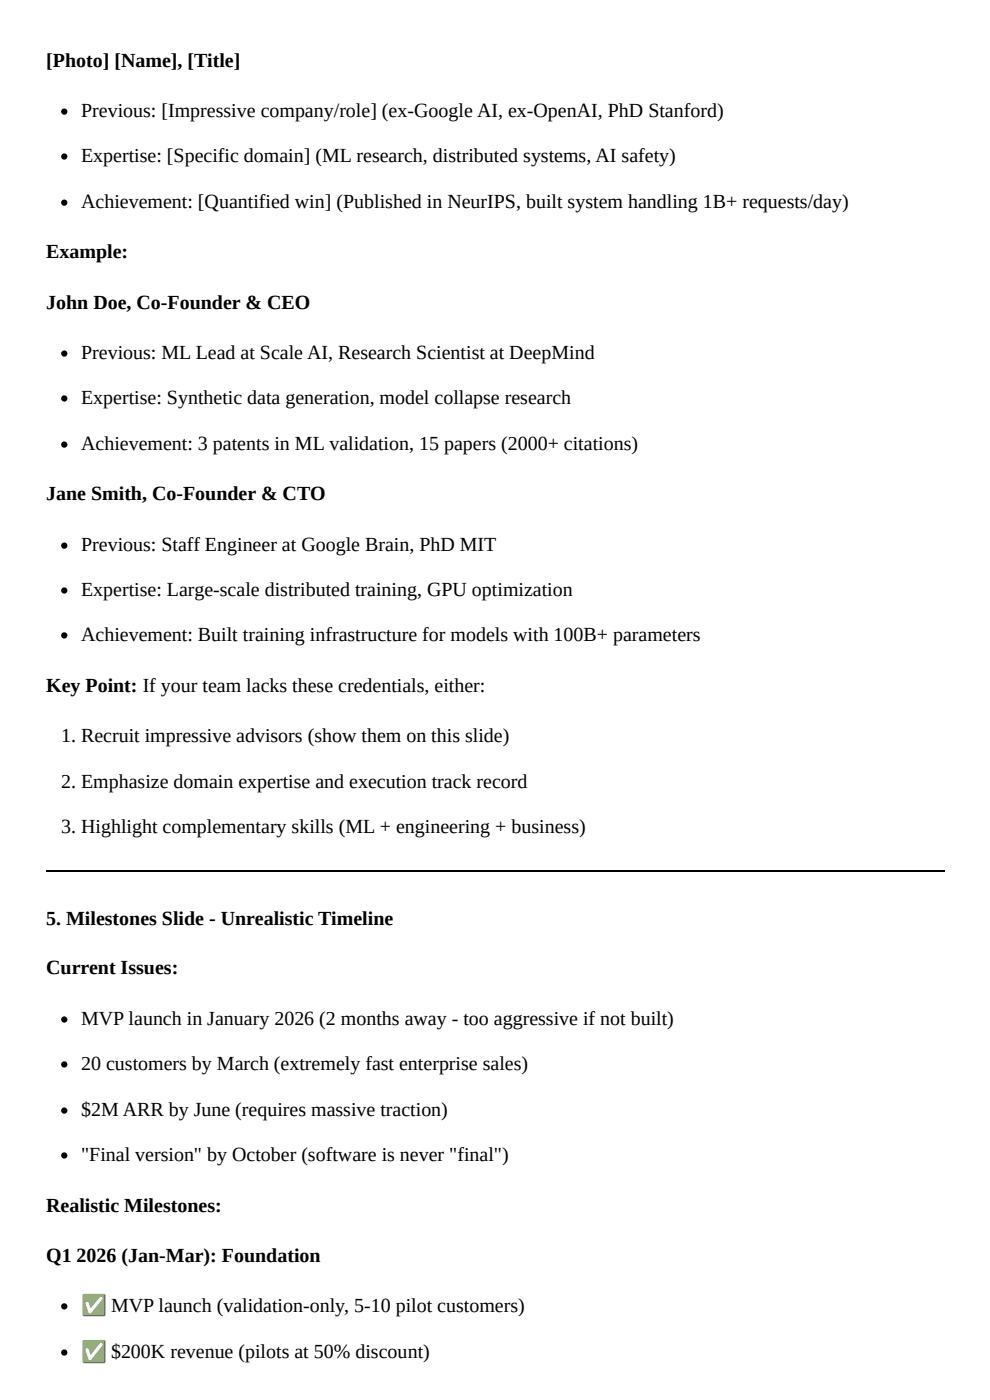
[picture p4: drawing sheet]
<svg xmlns="http://www.w3.org/2000/svg" width="210mm" height="297mm" viewBox="0 0 210 297" stroke-linecap="round" stroke-linejoin="round" font-family="sans-serif">
<defs><g id="words">
<g font-size="4.2">
<text x="9.8" y="14.3">[Photo] [Name], [Title]</text>
<text x="17.2" y="24.9">Previous: [Impressive company/role] (ex-Google AI, ex-OpenAI, PhD Stanford)</text>
<text x="17.2" y="34.4">Expertise: [Specific domain] (ML research, distributed systems, AI safety)</text>
<text x="17.2" y="44.2">Achievement: [Quantified win] (Published in NeurIPS, built system handling 1B+ requests/day)</text>
<text x="9.8" y="54.8">Example:</text>
<text x="9.8" y="65.6">John Doe, Co-Founder &amp; CEO</text>
<text x="17.2" y="76.2">Previous: ML Lead at Scale AI, Research Scientist at DeepMind</text>
<text x="17.2" y="85.7">Expertise: Synthetic data generation, model collapse research</text>
<text x="17.2" y="95.5">Achievement: 3 patents in ML validation, 15 papers (2000+ citations)</text>
<text x="9.8" y="106.1">Jane Smith, Co-Founder &amp; CTO</text>
<text x="17.2" y="116.9">Previous: Staff Engineer at Google Brain, PhD MIT</text>
<text x="17.2" y="126.5">Expertise: Large-scale distributed training, GPU optimization</text>
<text x="17.2" y="136">Achievement: Built training infrastructure for models with 100B+ parameters</text>
<text x="9.8" y="146.8">Key Point: If your team lacks these credentials, either:</text>
<text x="13" y="157.4">1. Recruit impressive advisors (show them on this slide)</text>
<text x="13" y="167.2">2. Emphasize domain expertise and execution track record</text>
<text x="13" y="176.7">3. Highlight complementary skills (ML + engineering + business)</text>
<text x="9.8" y="196.3">5. Milestones Slide - Unrealistic Timeline</text>
<text x="9.8" y="206.6">Current Issues:</text>
<text x="17.2" y="217.5">MVP launch in January 2026 (2 months away - too aggressive if not built)</text>
<text x="17.2" y="227">20 customers by March (extremely fast enterprise sales)</text>
<text x="17.2" y="236.8">$2M ARR by June (requires massive traction)</text>
<text x="17.2" y="246.3">&quot;Final version&quot; by October (software is never &quot;final&quot;)</text>
<text x="9.8" y="257.2">Realistic Milestones:</text>
<text x="9.8" y="267.8">Q1 2026 (Jan-Mar): Foundation</text>
<text x="17.2" y="278.3">✅ MVP launch (validation-only, 5-10 pilot customers)</text>
<text x="17.2" y="288.1">✅ $200K revenue (pilots at 50% discount)</text>
</g>
</g></defs>
<g fill="#000">
<circle cx="13.6" cy="33.2" r=".66"/>
<circle cx="13.6" cy="23.7" r=".66"/>
<circle cx="13.6" cy="43" r=".66"/>
<circle cx="13.6" cy="75" r=".66"/>
<circle cx="13.6" cy="94.3" r=".66"/>
<circle cx="13.6" cy="84.5" r=".66"/>
<circle cx="13.6" cy="115.8" r=".66"/>
<circle cx="13.6" cy="125.3" r=".66"/>
<circle cx="13.6" cy="134.8" r=".66"/>
<circle cx="13.6" cy="216.3" r=".66"/>
<circle cx="13.6" cy="235.6" r=".66"/>
<circle cx="13.6" cy="225.8" r=".66"/>
<circle cx="13.6" cy="245.1" r=".66"/>
<circle cx="13.6" cy="277.2" r=".66"/>
<circle cx="13.6" cy="286.9" r=".66"/>
</g>
<path d="M9.8 184.8h190.5" fill="none" stroke="#000" stroke-width=".26"/>
<use href="#words"/>
</svg>
